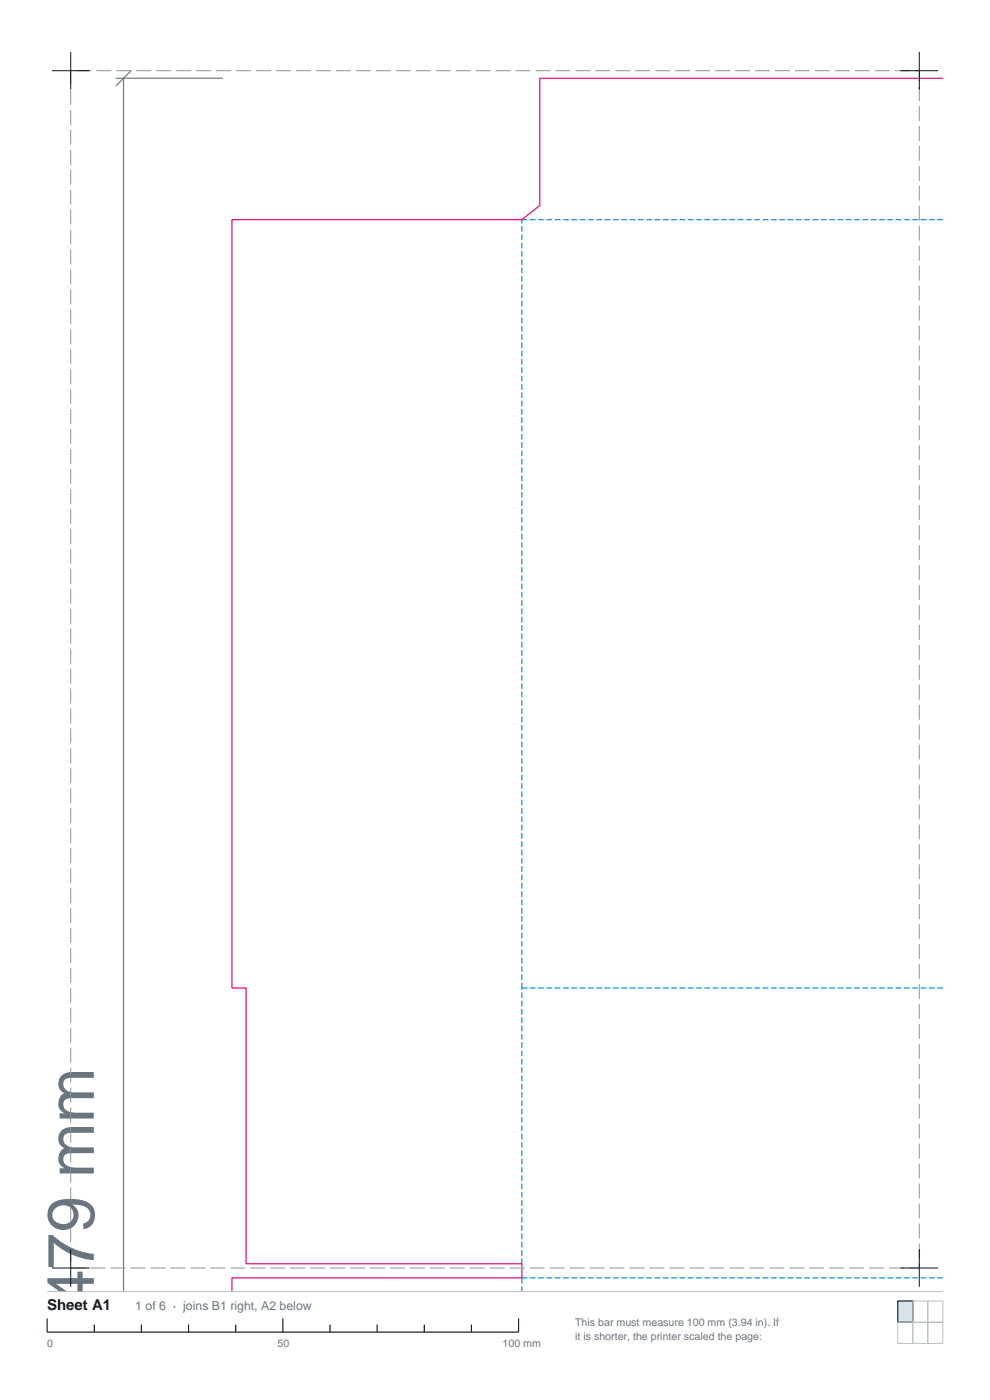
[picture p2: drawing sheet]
<svg xmlns="http://www.w3.org/2000/svg" width="210mm" height="297mm" viewBox="0 0 210 297" stroke-linecap="round" stroke-linejoin="round" font-family="sans-serif">
<defs><g id="words">
<text font-size="14" fill="#6b7580" x="19.9" y="277.1" transform="rotate(-90 19.9 277.1)">479 mm</text>
<text font-size="3.2" fill="#12171c" x="10" y="278">Sheet A1</text>
<text font-size="2.6" fill="#6b7580" x="28.7" y="278">1 of 6 · joins B1 right, A2 below</text>
<g font-size="2.3" fill="#6b7580">
<text x="122" y="281.2">This bar must measure 100 mm (3.94 in). If</text>
<text x="10" y="285.8">0</text>
<text x="58.9" y="285.8">50</text>
<text x="106.6" y="285.8">100 mm</text>
<text x="122" y="284.3">it is shorter, the printer scaled the page:</text>
</g>
</g></defs>
<path d="M24.6 16.6h22.6M26.2 16.6v257.4M27.8 15l-3.2 3.2" fill="none" stroke="#6b7580" stroke-width=".25"/>
<path d="M110.7 46.6h89.3M110.7 209.6h89.3M110.7 209.6v-163M110.7 271.1h89.3M110.7 274v-2.9M110.7 268.1v-58.5" fill="none" stroke="#008fd4" stroke-width=".25" stroke-dasharray="1.1 .7"/>
<path d="M200 16.6h-85.5v27l-3.8 3h-61.5v163h3v58.5h58.5v3h-61.5v2.9" fill="none" stroke="#e6007d" stroke-width=".25"/>
<path d="M15 15h180v254h-180z" fill="none" stroke="#8c949e" stroke-width=".21" stroke-dasharray="3.2 1.1" stroke-linecap="butt"/>
<path d="M11 15h8M15 11v8M191 15h8M195 11v8M11 269h8M15 265v8M191 269h8M195 265v8" fill="none" stroke="#12171c" stroke-width=".21"/>
<path d="M10 274h190" fill="none" stroke="#b8bfc7" stroke-width=".21"/>
<path d="M10 279.7v2.9h100v-2.9M60 279.7v2.9M20 281v1.6M30 281v1.6M40 281v1.6M50 281v1.6M70 281v1.6M80 281v1.6M90 281v1.6M100 281v1.6" fill="none" stroke="#12171c" stroke-width=".25"/>
<path d="M190.4 276h3.2v4.5h-3.2z" fill="#dbe3e8" stroke="#12171c" stroke-width=".25"/>
<path d="M193.6 276h3.2v4.5h-3.2zM196.8 276h3.2v4.5h-3.2zM190.4 280.5h3.2v4.5h-3.2zM193.6 280.5h3.2v4.5h-3.2zM196.8 280.5h3.2v4.5h-3.2z" fill="none" stroke="#b8bfc7" stroke-width=".21"/>
<use href="#words"/>
</svg>
